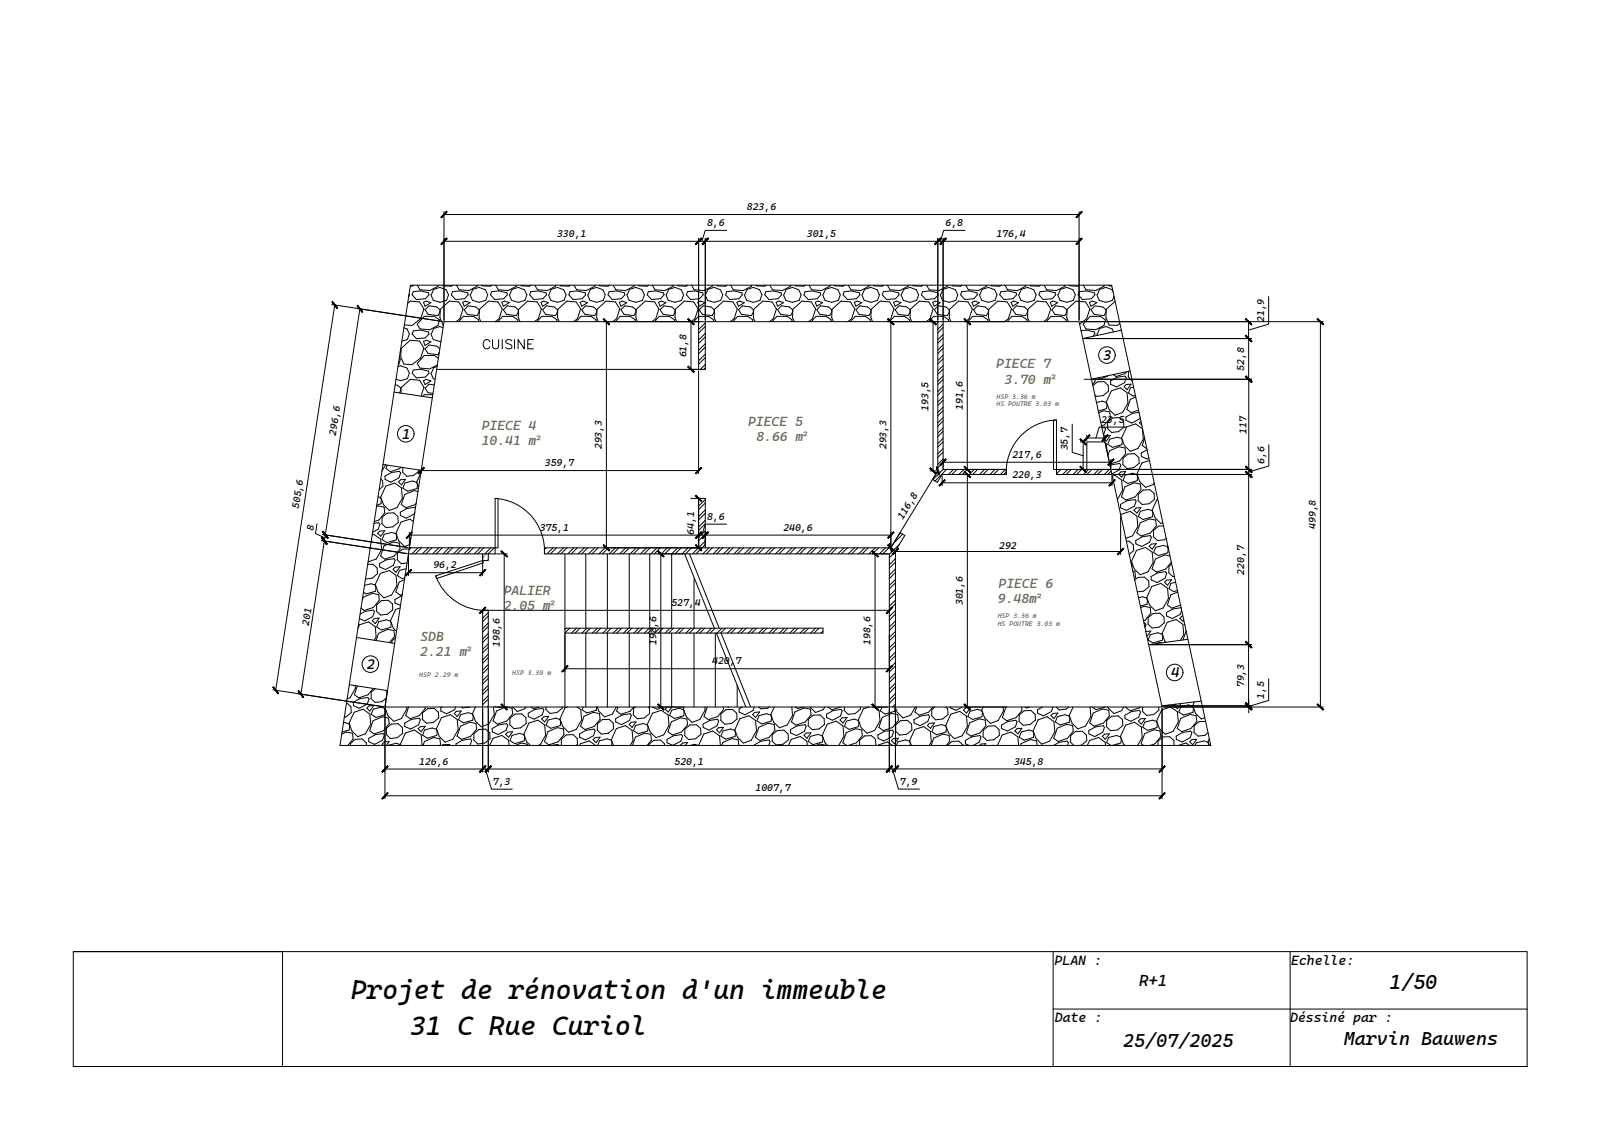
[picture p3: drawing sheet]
<svg xmlns="http://www.w3.org/2000/svg" width="420mm" height="297mm" viewBox="0 0 420 297" stroke-linecap="round" stroke-linejoin="round" font-family="sans-serif">
<defs><g id="words">
<g font-size="7">
<text x="91" y="259.2">Projet de rénovation d'un immeuble</text>
<text x="106.4" y="268.5">31 C Rue Curiol</text>
</g>
<text font-size="5.7" x="124.5" y="91.7">CUISINE</text>
<text font-size="5.3" x="360.3" y="256.6">1/50</text>
<g font-size="4.9">
<text x="291.3" y="271.6">25/07/2025</text>
<text x="348.5" y="271.2">Marvin Bauwens</text>
</g>
<text font-size="4.2" x="295.4" y="255.8">R+1</text>
<g font-size="3.7">
<text x="286.2" y="93.4">3</text>
<text x="104.3" y="113.8">1</text>
<text x="95.1" y="173.6">2</text>
<text x="303.7" y="175.7">4</text>
</g>
<g font-size="3.5" fill="#727430">
<text x="258.4" y="95.5">PIECE 7</text>
<text x="260.5" y="99.5">3.70 m²</text>
<text x="124.9" y="111.5">PIECE 4</text>
<text x="194" y="110.4">PIECE 5</text>
<text x="124.9" y="115.5">10.41 m²</text>
<text x="196.2" y="114.5">8.66 m²</text>
<text x="130.7" y="154.3">PALIER</text>
<text x="259" y="152.5">PIECE 6</text>
<text x="130.6" y="158.4">2.05 m²</text>
<text x="258.8" y="156.5">9.48m²</text>
<text x="109.1" y="166.2">SDB</text>
<text x="109" y="170.3">2.21 m²</text>
</g>
<g font-size="3.5">
<text x="273.5" y="250.4">PLAN :</text>
<text x="334.9" y="250.5">Echelle:</text>
<text x="273.6" y="265.2">Date :</text>
<text x="334.6" y="265.2">Déssiné par :</text>
</g>
<g font-size="2.6">
<text x="183.4" y="58.6">8,6</text>
<text x="193.7" y="54.5">823,6</text>
<text x="245.2" y="58.6">6,8</text>
<text x="144.5" y="61.5">330,1</text>
<text x="209.3" y="61.5">301,5</text>
<text x="258.4" y="61.5">176,4</text>
<text x="327.9" y="83.6" transform="rotate(-90 327.9 83.6)">21,9</text>
<text x="178.1" y="92.7" transform="rotate(-90 178.1 92.7)">61,8</text>
<text x="322.7" y="96.2" transform="rotate(-90 322.7 96.2)">52,8</text>
<text x="240.8" y="106.6" transform="rotate(-90 240.8 106.6)">193,5</text>
<text x="249.7" y="106.4" transform="rotate(-90 249.7 106.4)">191,6</text>
<text x="87.1" y="113" transform="rotate(-81 87.1 113)">296,6</text>
<text x="285.6" y="109.7">23,5</text>
<text x="323.3" y="112.5" transform="rotate(-90 323.3 112.5)">117</text>
<text x="156.1" y="116.6" transform="rotate(-90 156.1 116.6)">293,3</text>
<text x="229.9" y="116.6" transform="rotate(-90 229.9 116.6)">293,3</text>
<text x="262.6" y="118.8">217,6</text>
<text x="276.9" y="116.8" transform="rotate(-90 276.9 116.8)">35,7</text>
<text x="141.3" y="120.9">359,7</text>
<text x="262.6" y="124.1">220,3</text>
<text x="327.9" y="120.4" transform="rotate(-90 327.9 120.4)">6,6</text>
<text x="77.5" y="132" transform="rotate(-81 77.5 132)">505,6</text>
<text x="81.3" y="137.8" transform="rotate(-82 81.3 137.8)">8</text>
<text x="140" y="137.7">375,1</text>
<text x="183.4" y="134.8">8,6</text>
<text x="203.2" y="137.7">240,6</text>
<text x="234.1" y="134.8" transform="rotate(-59 234.1 134.8)">116,8</text>
<text x="341.3" y="137.2" transform="rotate(-90 341.3 137.2)">499,8</text>
<text x="180" y="138.7" transform="rotate(-90 180 138.7)">64,1</text>
<text x="259.2" y="142.5">292</text>
<text x="112.4" y="147.4">96,2</text>
<text x="322.7" y="149.1" transform="rotate(-90 322.7 149.1)">220,7</text>
<text x="174.1" y="157.2">527,4</text>
<text x="249.7" y="157" transform="rotate(-90 249.7 157)">301,6</text>
<text x="80.1" y="162.3" transform="rotate(-81 80.1 162.3)">201</text>
<text x="129.6" y="167.9" transform="rotate(-90 129.6 167.9)">198,6</text>
<text x="170.2" y="167.4" transform="rotate(-90 170.2 167.4)">198,6</text>
<text x="225.8" y="167.4" transform="rotate(-90 225.8 167.4)">198,6</text>
<text x="184.7" y="172.3">420,7</text>
<text x="322.7" y="178.3" transform="rotate(-90 322.7 178.3)">79,3</text>
<text x="327.9" y="181.2" transform="rotate(-90 327.9 181.2)">1,5</text>
<text x="108.7" y="198.4">126,6</text>
<text x="127.8" y="203.6">7,3</text>
<text x="174.9" y="198.4">520,1</text>
<text x="233.4" y="203.5">7,9</text>
<text x="263" y="198.3">345,8</text>
<text x="195.9" y="205.3">1007,7</text>
</g>
<g font-size="1.7" fill="#727430">
<text x="258.5" y="103.4">HSP 3.36 m</text>
<text x="258.5" y="105.4">HS POUTRE 3.03 m</text>
<text x="258.8" y="160.3">HSP 3.36 m</text>
<text x="258.8" y="162.3">HS POUTRE 3.03 m</text>
<text x="108.8" y="175.6">HSP 2.29 m</text>
<text x="132.8" y="175.2">HSP 3.30 m</text>
</g>
</g></defs>
<!-- layer: 0 -->
<g fill="none" stroke="#000" stroke-width=".26">
<path d="M115.1 54.9v28.2M115.1 55.7h164.8M188.4 59.8h-5.5l-.8 2.8M250.3 59.8h-5.5l-.9 2.8M279.9 54.9v28.2M86.1 79l28.7 4.4M86.8 79.1l-15.3 100M105.7 78.7l.7-.6 2.4 .2 1.1 1.8-.8 2.6-2.2 1.7-2-.1M106.1 76.3l-.1 .7M106.4 74h181.9l25.7 119.4h-225.8zM107.2 75.7l1.9-.2 2 .5 .2 .5-1 1-2.3 .2-1.1-1.2zM107.2 74l-.3 .3-.5-.1"/>
<path d="M108.2 74l.7 1.2 2.6 .2 2.1-1.1 .1-.3M109.8 78.4l.7-.3 1.3 .4-1.6 .9zM111.8 76.5l.6 1.4 1.7 .5 1.7-.5 .5-1.4-.6-1.3-1.6-.6-1.6 .5-.6 1.4M114.8 74l.1 .2 2.2 .1 .3-.3M115.2 62.6h164.7M117.3 75.7l2-.2 2 .5 .1 .5-.9 1-2.3 .2-1.1-1.2zM118.4 74l.7 1.2 2.5 .2 2.1-1.1 .1-.3M120 78.4l.7-.3 1.2 .4-1.5 .9zM121.9 76.5l.6 1.4 1.7 .5 1.8-.5 .5-1.4-.6-1.3-1.7-.6-1.6 .5-.6 1.4M125 74l.1 .2 2.1 .1 .4-.3M127.5 75.7l1.9-.2 2.1 .5 .1 .5-.9 1-2.4 .2-1.1-1.2zM128.5 74l.7 1.2 2.6 .2 2.1-1.1 .1-.3"/>
<path d="M130.2 78.4l.7-.3 1.2 .4-1.5 .9zM132.1 76.5l.6 1.4 1.7 .5 1.7-.5 .6-1.4-.7-1.3-1.6-.6-1.6 .5-.6 1.4M135.1 74l.1 .2 2.2 .1 .3-.3M137.7 75.7l1.9-.2 2 .5 .1 .5-.9 1-2.3 .2-1.1-1.2zM138.7 74l.7 1.2 2.5 .2 2.2-1.1v-.3M140.3 78.4l.7-.3 1.2 .4-1.5 .9zM142.2 76.5l.7 1.4 1.7 .5 1.7-.5 .5-1.4-.6-1.3-1.6-.6-1.6 .5-.7 1.4M145.3 74l.1 .2 2.1 .1 .4-.3M147.8 75.7l2-.2 2 .5 .1 .5-.9 1-2.4 .2-1.1-1.2zM148.9 74l.7 1.2 2.5 .2 2.1-1.1 .1-.3M150.5 78.4l.7-.3 1.2 .4-1.5 .9zM152.4 76.5l.6 1.4 1.7 .5 1.8-.5 .5-1.4-.6-1.3-1.7-.6-1.6 .5-.6 1.4"/>
<path d="M155.5 74l.1 .2 2.1 .1 .3-.3M158 75.7l1.9-.2 2 .5 .2 .5-1 1-2.3 .2-1.1-1.2zM159 74l.7 1.2 2.6 .2 2.1-1.1 .1-.3M160.6 78.4l.8-.3 1.2 .4-1.6 .9zM162.6 76.5l.6 1.4 1.7 .5 1.7-.5 .5-1.4-.6-1.3-1.6-.6-1.6 .5-.6 1.4M165.6 74l.1 .2 2.2 .1 .3-.3M168.1 75.7l2-.2 2 .5 .1 .5-.9 1-2.3 .2-1.1-1.2zM169.2 74l.7 1.2 2.5 .2 2.2-1.1v-.3M170.8 78.4l.7-.3 1.2 .4-1.5 .9zM172.7 76.5l.6 1.4 1.8 .5 1.7-.5 .5-1.4-.6-1.3-1.6-.6-1.7 .5-.6 1.4M175.8 74l.1 .2 2.1 .1 .4-.3M178.3 75.7l1.9-.2 2.1 .5 .1 .5-.9 1-2.4 .2-1.1-1.2z"/>
<path d="M179.3 74l.7 1.2 2.6 .2 2.1-1.1 .1-.3M181 78.4l.7-.3 1.2 .4-1.5 .9zM181.2 61.9v21.2M182.9 76.5l.6 1.4 1.7 .5 1.7-.5 .6-1.4-.7-1.3-1.6-.6-1.6 .5-.6 1.4M182.9 61.9v21.2M186 74v.2l2.2 .1 .3-.3M188.5 75.7l1.9-.2 2 .5 .1 .5-.9 1-2.3 .2-1.1-1.2zM189.5 74l.7 1.2 2.5 .2 2.2-1.1v-.3M191.1 78.4l.7-.3 1.2 .4-1.5 .9zM193 76.5l.7 1.4 1.7 .5 1.7-.5 .5-1.4-.6-1.3-1.6-.6-1.6 .5-.7 1.4M196.1 74l.1 .2 2.1 .1 .4-.3M198.6 75.7l2-.2 2 .5 .1 .5-.9 1-2.3 .2-1.2-1.2z"/>
<path d="M199.7 74l.7 1.2 2.5 .2 2.1-1.1 .1-.3M201.3 78.4l.7-.3 1.2 .4-1.5 .9zM203.2 76.5l.6 1.4 1.7 .5 1.8-.5 .5-1.4-.6-1.3-1.7-.6-1.6 .5-.6 1.4M206.3 74l.1 .2 2.1 .1 .3-.3M208.8 75.7l1.9-.2 2 .5 .2 .5-1 1-2.3 .2-1.1-1.2zM209.8 74l.7 1.2 2.6 .2 2.1-1.1 .1-.3M211.4 78.4l.8-.3 1.2 .4-1.6 .9zM213.4 76.5l.6 1.4 1.7 .5 1.7-.5 .5-1.4-.6-1.3-1.6-.6-1.6 .5-.6 1.4M216.5 74v.2l2.2 .1 .3-.3M218.9 75.7l2-.2 2 .5 .1 .5-.9 1-2.3 .2-1.1-1.2zM220 74l.7 1.2 2.5 .2 2.2-1.1v-.3M221.6 78.4l.7-.3 1.2 .4-1.5 .9z"/>
<path d="M223.5 76.5l.6 1.4 1.8 .5 1.7-.5 .5-1.4-.6-1.3-1.6-.6-1.7 .5-.6 1.4M226.6 74l.1 .2 2.1 .1 .4-.3M229.1 75.7l1.9-.2 2.1 .5 .1 .5-.9 1-2.4 .2-1.1-1.2zM230.1 74l.7 1.2 2.6 .2 2.1-1.1 .1-.3M231.8 78.4l.7-.3 1.2 .4-1.5 .9zM233.7 76.5l.6 1.4 1.7 .5 1.7-.5 .6-1.4-.7-1.3-1.6-.6-1.6 .5-.6 1.4M236.8 74v.2l2.2 .1 .3-.3M239.3 75.7l1.9-.2 2 .5 .1 .5-.9 1-2.3 .2-1.1-1.2zM240.3 74l.7 1.2 2.5 .2 2.2-1.1v-.3M241.9 78.4l.7-.3 1.2 .4-1.5 .9zM243.2 61.9v21.2M243.8 76.5l.7 1.4 1.7 .5 1.7-.5 .5-1.4-.6-1.3-1.6-.6-1.6 .5-.7 1.4"/>
<path d="M244.6 61.9v21.2M246.9 74l.1 .2 2.1 .1 .4-.3M249.4 75.7l2-.2 2 .5 .1 .5-.9 1-2.3 .2-1.2-1.2zM250.5 74l.7 1.2 2.5 .2 2.1-1.1 .1-.3M252.1 78.4l.7-.3 1.2 .4-1.5 .9zM254 76.5l.6 1.4 1.7 .5 1.8-.5 .5-1.4-.6-1.3-1.7-.6-1.6 .5-.6 1.4M257.1 74l.1 .2 2.1 .1 .3-.3M259.6 75.7l1.9-.2 2 .5 .2 .5-1 1-2.3 .2-1.1-1.2zM260.6 74l.7 1.2 2.6 .2 2.1-1.1 .1-.3M262.2 78.4l.8-.3 1.2 .4-1.6 .9zM264.2 76.5l.6 1.4 1.7 .5 1.7-.5 .5-1.4-.6-1.3-1.6-.6-1.6 .5-.6 1.4M267.3 74v.2l2.2 .1 .3-.3"/>
<path d="M269.7 75.7l2-.2 2 .5 .1 .5-.9 1-2.3 .2-1.1-1.2zM270.8 74l.7 1.2 2.5 .2 2.2-1.1v-.3M272.4 78.4l.7-.3 1.2 .4-1.5 .9zM274.3 76.5l.6 1.4 1.8 .5 1.7-.5 .5-1.4-.6-1.3-1.6-.6-1.7 .5-.6 1.4M277.4 74l.1 .2 2.1 .1 .4-.3M279.9 75.7l1.9-.2 2.1 .5 .1 .5-.9 1-2.4 .2-1.1-1.2zM280.9 74l.7 1.2 2.6 .2 2.1-1.1 .1-.3M282.6 78.4l.7-.3 1.2 .4-1.5 .9zM284.5 76.5l.6 1.4 1.7 .5 1.7-.5 .4-1.1M287.6 74v.2h.8M288.7 75.7l-.3-.5-1.6-.6-1.6 .5-.6 1.4M289.2 78.2l-2.3 2-.1 2.2 .8 1.9 2.2 .1 .6-.5"/>
<path d="M329 76.9v7.2l-5.2 1.5M92.6 80l22.2 3.4M93.3 80.1l-9.2 60.2M102.5 99.9l.6 .1 .8 .7v.6l-.3 .6M103.2 95.1l.7-.2 1.7 .6 .6 1.3-.5 1.4-1.8 .5-1.2-.3M103.5 92.9l.3 .3-.5 1.4M103.9 90.5l-.1 .9M104 90.4l2.4-2.1 2.4 .2 1.1 1.8-.8 2.5-2.2 1.8-2.1-.1-.9-2zM104.8 85l.8 .3 .6 1.3-.5 1.5-1.5 .4M107.2 96l1.9-.2 2 .5 .2 .5-1 1-2.3 .2-1.1-1.2zM107.2 85.8l1.9-.2 2 .5 .2 .5-1 1.1-2.3 .2-1.1-1.3zM109.8 98.7l.7-.3 1.3 .4-1.6 1z"/>
<path d="M109.8 88.6l.7-.3 1.3 .4-1.6 .9zM110 82.1h2.7l1.3 .9-.4 1.4-2.1 1.1-2.6-.2-.7-1.2zM110.2 80.4l1.1-1.1 2 .3 .8 .8v.6l-.5 .9-2.6-.3zM111.8 86.6l.6 1.5 1.7 .5 .3-.1M111.8 96.8l.6 1.4 .5 .2M112.6 99.9l-1.3-.2-1.1 1 .8 1.2 1.3 .2M113.4 95.1l-.9 .3-.6 1.4M113.7 92.9l-1-.7h-2.7l-1.8 2.1 .7 1.2 2.6 .2 1.9-1M114.1 90.5l-.8-.7-2-.3-1.1 1 .8 1.2 2.6 .3 .3-.6M114.9 85l-.8-.3-1.6 .5-.6 1.4M115.2 83.4h164.7l21.5 100h-201.6zM118.3 83.4l1-.7 .8-2.6-1.1-1.8-2.5-.2-2.3 2.1-.1 2.2 .9 1.9"/>
<path d="M119 83.4l1.2-1.3h2.6l1.4 .9-.2 .4M120.4 80.4l1-1.1 2 .3 .8 .8v.6l-.5 .9-2.5-.3zM124.7 83.4l-.5-1 .2-2.2 2.3-2.1 2.4 .2 1.2 1.8-.9 2.6-1 .7M129.1 83.4l1.2-1.3h2.7l1.3 .9-.1 .4M130.6 80.4l1-1.1 2 .3 .8 .8v.6l-.5 .9-2.5-.3zM134.9 83.4l-.5-1 .1-2.2 2.4-2.1 2.4 .2 1.1 1.8-.8 2.6-1 .7M139.3 83.4l1.2-1.3h2.7l1.3 .9-.2 .4M140.7 80.4l1-1.1 2.1 .3 .8 .8v.6l-.5 .9-2.6-.3zM145 83.4l-.4-1 .1-2.2 2.3-2.1 2.5 .2 1.1 1.8-.8 2.6-1 .7M149.4 83.4l1.3-1.3h2.6l1.3 .9-.1 .4M150.9 80.4l1-1.1 2 .3 .8 .8v.6l-.5 .9-2.5-.3zM155.2 83.4l-.5-1 .1-2.2 2.4-2.1 2.4 .2 1.1 1.8-.8 2.6-1 .7"/>
<path d="M156.5 83.4h24.3M157.3 83.4v58.7M159.6 83.4l1.2-1.3h2.7l1.3 .9-.1 .4M161 80.4l1.1-1.1 2 .3 .8 .8v.6l-.5 .9-2.5-.3zM165.4 83.4l-.5-1 .1-2.2 2.3-2.1 2.5 .2 1.1 1.8-.8 2.6-1 .7M169.8 83.4l1.2-1.3h2.6l1.4 .9-.2 .4M171.2 80.4l1-1.1 2 .3 .9 .8v.6l-.5 .9-2.6-.3zM175.5 83.4l-.4-1 .1-2.2 2.3-2.1 2.4 .2 1.2 1.8-.9 2.6-1 .7v12.4M179.9 83.4l1.3-1.3h2.6l1.3 .9-.1 .4M181.2 83.4v12.4M181.2 96.2v26.6M181.4 80.4l1-1.1 2 .3 .8 .8v.6l-.5 .9-2.5-.3z"/>
<path d="M181.4 83.4l-.2 .3M182.9 83.8l-1.7 1.7M182.9 86.5l-1.7 1.7M182.9 89.2l-1.7 1.7M182.9 91.9l-1.7 1.7M182.9 94.6l-1.2 1.2M182.9 84.7l-1.7 1.7M182.9 87.4l-1.7 1.7M182.9 90.1l-1.7 1.7M182.9 92.8l-1.7 1.7M182.9 95.4l-.3 .4M182.9 83.4v12.4h-69.6"/>
<path d="M185.7 83.4l-.5-1 .1-2.2 2.4-2.1 2.4 .2 1.1 1.8-.8 2.6-1 .7M190.1 83.4l1.2-1.3h2.7l1.3 .9-.2 .4M191.5 80.4l1-1.1 2.1 .3 .8 .8v.6l-.5 .9-2.6-.3zM195.8 83.4l-.4-1 .1-2.2 2.3-2.1 2.5 .2 1.1 1.8-.8 2.6-1 .7M200.2 83.4l1.3-1.3h2.6l1.3 .9-.1 .4M201.7 80.4l1-1.1 2 .3 .8 .8v.6l-.5 .9-2.5-.3zM206 83.4l-.5-1 .1-2.2 2.4-2.1 2.4 .2 1.1 1.8-.8 2.6-1 .7M210.4 83.4l1.2-1.3h2.7l1.3 .9-.1 .4M211.8 80.4l1.1-1.1 2 .3 .8 .8v.6l-.5 .9-2.5-.3zM216.2 83.4l-.5-1 .1-2.2 2.3-2.1 2.5 .2 1.1 1.8-.8 2.6-1 .7M220.6 83.4l1.2-1.3h2.6l1.4 .9-.2 .4M222 80.4l1-1.1 2 .3 .9 .8v.6l-.5 .9-2.6-.3z"/>
<path d="M226.3 83.4l-.4-1 .1-2.2 2.3-2.1 2.4 .2 1.2 1.8-.9 2.6-1 .7M230.3 83.4h12.5M230.7 83.4l1.3-1.3h2.6l1.3 .9-.1 .4M231.1 83.4v58.7M232.2 80.4l1-1.1 2 .3 .8 .8v.6l-.5 .9-2.5-.3zM236.5 83.4l-.5-1 .1-2.2 2.4-2.1 2.4 .2 1.1 1.8-.8 2.6-1 .7M240.9 83.4l1.2-1.3h2.7l1.3 .9-.1 .4M242 83.4v38.8M242.3 80.4l1-1.1 2.1 .3 .8 .8v.6l-.5 .9-2.6-.3zM243.2 83.4v38.8M243.4 83.4l-.2 .2M244.6 83.4v38.4h16.4v1.3"/>
<path d="M244.6 84.1l-1.4 1.3M244.6 86.8l-1.4 1.3M244.6 89.5l-1.4 1.3M244.6 92.1l-1.4 1.4M244.6 94.9l-1.4 1.3M244.6 97.5l-1.4 1.4M244.6 85l-1.4 1.3M244.6 87.7l-1.4 1.3M244.6 90.3l-1.4 1.4M244.6 93.1l-1.4 1.3M244.6 95.7l-1.4 1.4M244.6 98.4l-1.4 1.4"/>
<path d="M246.6 83.4l-.4-1 .1-2.2 2.3-2.1 2.5 .2 1.1 1.8-.8 2.6-1 .7M250.1 83.4h10.5M250.9 83.4v38.4l-1.3 1.3M251 83.4l1.3-1.3h2.6l1.3 .9-.1 .4M252.5 80.4l1-1.1 2 .3 .8 .8v.6l-.5 .9-2.5-.3zM256.8 83.4l-.5-1 .1-2.2 2.4-2.1 2.4 .2 1.1 1.8-.8 2.6-1 .7M261.2 83.4l1.2-1.3h2.7l1.3 .9-.1 .4M262.6 80.4l1.1-1.1 2 .3 .8 .8v.6l-.5 .9-2.5-.3zM267 83.4l-.5-1 .1-2.2 2.3-2.1 2.5 .2 1.1 1.8-.8 2.6-1 .7M271.4 83.4l1.2-1.3h2.6l1.4 .9-.2 .4M272.8 80.4l1-1.1 2 .3 .9 .8v.6l-.5 .9-2.6-.3zM277.1 83.4l-.4-1 .1-2.2 2.3-2.1 2.4 .2 1.2 1.8-.9 2.6-1.8 1.4"/>
<path d="M280.2 83.4h63M280.4 85.8l1.4-.2 2.1 .5 .1 .5-.6 .7M281.2 87.8h43.4M281.2 98.4h43.4M282.8 82.1h2.6l1.3 .9-.4 1.4-2.1 1.1-2.6-.2-.7-1.2zM283 80.4l1-1.1 2 .3 .8 .8v.6l-.5 .9-2.5-.3zM283.9 98.2l.1 .8-.6 .8M284.5 86.6l.1 .4M287.3 97.5l-2.1 .9-.4-.4M288 98.8l1.7-.9 2.1-.3 .3 .4-.4 1.3-2.1 1.1-1.5-.7zM288.8 86.1l-.4-.8-1.6-.6-1.6 .5-.6 1.4M290.8 85.7l-10 2.1"/>
<path d="M292.1 99.8l1.2-.1-1 1.4-.8-.8zM292.2 96.4l-.4 .5-2.4 .8-.7-.5M292.6 97.8l1.1 1.1M292.7 96.3v1.5M293.1 96.2l-10 2.2M323.8 83.4v4.4M323.9 87.8v79.4M342.5 83.4v100M102.2 101.7l9.9 1.5M104 102v-1.4l2.4-2.2 2.4 .2 1.1 1.9-.7 2.3M112.2 102.4h-2.2l-.4 .4M244.6 100.2l-1.4 1.4"/>
<path d="M244.6 102.9l-1.4 1.4M244.6 105.6l-1.4 1.4M244.6 108.3l-1.4 1.4M244.6 111l-1.4 1.4M244.6 113.7l-1.4 1.4M244.6 116.4l-1.4 1.4M244.6 119.1l-1.4 1.4M244.6 101.1l-1.4 1.4M244.6 103.8l-1.4 1.4M244.6 106.5l-1.4 1.4M244.6 109.2l-1.4 1.4M244.6 111.9l-1.4 1.4"/>
<path d="M244.6 114.6l-1.4 1.4M244.6 117.3l-1.4 1.4M244.6 119.2v2.2M244.6 119.9h43.5M273.2 109h.8v12.8h-.8zM274 109a13.5 13.5 0 0 0-13 14.1M278.1 110v7.4l2.8 .8M280.2 114.6h1.3M280.9 114.6v7.2M281.9 112.9v1.4M281.9 113.6h4.7M283.4 100.1l1.2-1 1.7-.1 1.1 1 .1 1.5-1.4 1.1-1.8 .2-.3-.3"/>
<path d="M284.4 104.4l1.5-.3 1 .3 .2 .6-.1 1-2.1 .6M285 107.1l1.2-.6 1.6 .4 .2 1.4-1.5 1.9-.8 .3M285.8 111l.6-.1 .3 .4-.5 1.4M286.3 113.5l.4-.4 1.3-.1-1.1 1.4-.5-.5M286.6 112.9v1.4M286.7 115l.2 .2 .2 1.8M287.3 111.1v-1.6l1.3-1.1 1.7-.1 1.1 1 .1 1.5-1.4 1.2-1.8 .2-1.1-1.1M287.3 118.2l.5-1.3 2.4-1 1.6 .3 .2 1.5-1.6 1.9-2.4 .8-.2-.2M287.8 113.9l2-.5 1.1 .4 .2 .5-.1 1-2.5 .8-1.2-.8zM288.1 119.2v2.2M288.2 101.4l2.4-.8 1.7 1.3 .2 2.6-1.3 2.5-2 .7-1.5-1.4-.8-2zM292.2 110.8h-7.1l-.9 2.8"/>
<path d="M292.2 110.8l2.3-.8 1.8 1.2 .2 2.7-1.4 2.4-2 .8-1.5-1.5-.7-2zM294 100.4l-.8 .2-.5 1.3 1.2 .9 .6-.2M294.6 103l-1.4 .6-.9 2.6 1.1 .8 1.9-.6M295.4 107l-1.7 .2-1.7 1v.9l1.6 .6 2-1.1 .1-.2M295.9 109.2l-.4 .5 .6 .6M296.9 113.7l-.7 1.9 1.2 .8M297.5 116.7l-1.5 .8v.9l1.5 .7 .5-.3M298.1 119.5l-1.9 .6-1.3 2.9 .7 2 1.5 1.4 2-.7 .3-.4M329.1 115.4v5.5l-5.2 1.5M82.2 135.9l-.4 2.5 2.5 1.2M83.6 138.6l22.2 3.5M96.5 138.8l.5-.2 1.7 1.3 .3 2.6-1.4 2.5-2.1 .7"/>
<path d="M97 135.8l1.2-.2 .3 .4-.4 1.3-1.5 .8M97.7 131.4l.3-.2 1.6 .4 .2 1.4-1.5 1.9-1.2 .4M98 138.3l.5-.5 1.3-.1-1.1 1.4zM98 128.9l.7 .2 .2 .6-.1 1-1.1 .3M98.8 124.3l.4 .4 .1 1.5-1 .8M99.1 135.8v-1.6l1.3-1.1 1.7-.1 1.1 1 .1 1.5-1.4 1.2-1.8 .2-1.1-1.1M99.3 120.5l10 1.5M99.6 138.6l2-.5 1.1 .4 .2 .5-.1 1-2.5 .8-1.2-.8zM99.8 123.5l1.7-.9 2.1-.3 .3 .4-.4 1.3-2.1 1.1-1.5-.7zM100 120.6l-.9 1.6M100.1 126.1l2.3-.8 1.7 1.3 .3 2.6-1.4 2.5-2 .7-1.5-1.4-.8-2zM100.4 120.7l-.3 .8 1.1 .9 2.5-.8 .3-.4"/>
<path d="M103.9 124.5l1.3-.1-1.1 1.4-.7-.8zM104.5 121.3v1.2M105 125.3l2-.5 1 .3 .3 .6-.1 1-2.5 .7-1.2-.8zM106.2 138.8h124.9M106.2 138.1v3.6M106.6 139.3l-.4 2.8h22.2M107.2 135.3l-.9-.6-2.3 .7-1.3 2.9 .7 2 1.5 1.5 1.4-.5M107.4 134.3v.1M107.7 131.9l-.1-.3-2.1 .3-1.7 1v.8l1.6 .7 2-1.1 .2-.4M108.4 127.5l-1-.2-2.4 1-.9 2.6 1.1 .8 2.4-.8 .4-.4M108.6 121.9l.1 .3-1.4 1.1-1.8 .3-1.1-1.1M109.2 122.7l-1.1 2.3 .5 1.4"/>
<path d="M109.3 122.4v.4M109.3 122.1h71.9M128.4 129.3a13.6 13.6 0 0 1 12.8 14.4M128.4 129.3h.8v12.8h-.8zM179.2 129.3h3.7v12.8M181.2 129.3v12.8l-1.6 1.6M181.4 129.3l-.2 .2M182.9 135l-1.7 1.7M182.9 130.5l-1.7 1.7M182.9 133.2l-1.7 1.7M182.9 138.6l-1.7 1.7M182.9 129.6l-1.7 1.7"/>
<path d="M182.9 132.3l-1.7 1.7M182.9 137.7l-1.7 1.7M182.9 135.9l-1.7 1.7M188.4 136h-5.5l-.8 2.8M233.5 138.2l-.3 .4M234.1 138.6l-2.3 2.3M241.2 122.2h1.6M243.2 122.2l-1.3 2.2 1.2 .7 1.2-2h16.7M243.2 122.2l-12.2 19.9M243.5 122.4l.4 .1M244.3 123.5v2.5M244.3 125.3h44.1"/>
<path d="M244.6 121.8l-2.7 2.6M244.6 120l-1.4 1.4M245.5 121.8l-3 3M247.3 121.8l-1.3 1.3M248.2 121.8l-1.3 1.3M250 121.8l-1.3 1.3M250.1 121.8h10.5M250.9 123.1v60.3M252.7 121.8l-1.3 1.3M253.6 121.8l-1.3 1.3M255.4 121.8l-1.3 1.3M256.3 121.8l-1.3 1.3"/>
<path d="M258.1 121.8l-1.3 1.3M259 121.8l-1.3 1.3M260.8 121.8l-1.3 1.3M261 122.5l-.6 .6M274.2 121.8l-.2 .2M275.1 121.8l-1.1 1.1M276.9 121.8l-1.3 1.3M277.8 121.8l-1.3 1.3M279.6 121.8l-1.3 1.3M280.2 121.8h1.3M280.5 121.8l-1.3 1.3M281.9 121.8v-7.2h4.7l1.5 7.2h-4.7"/>
<path d="M282.3 121.8l-1.3 1.3M283.2 121.8l-1.3 1.3M285 121.8l-1.3 1.3M285.9 121.8l-1.3 1.3M287.7 121.8l-1.3 1.3M287.9 120.8l2.5-.6 .3 .5-.5 1.2-1.8 1M288.1 121.8h-14.1v1.3h14.4M288.2 122.2l-.9 .9M288.4 123.5v2.5M288.5 123.5l.7-.2 1.7 1.3 .2 2.6-1.3 2.4M288.5 121.8h36.2M288.8 123.1h35.9"/>
<path d="M290.6 130.9l1.7-1 2.1-.3 .3 .4-.5 1.3-2.1 1.1-1.5-.7zM290.6 133.8v10M290.7 122.4l1.3-.1-1.1 1.5-.8-.8zM290.7 133.7l.1-.3 2.3-.7 1.8 1.2 .2 2.7-1.4 2.4-1.7 .7M291.3 120.4v-1.5l1.2-1.1 1.8-.1 1.1 1v1.5l-1.4 1.1-1.7 .2-1.2-1M291.7 126.3l2.5-1 1.5 .3 .2 1.4-1.5 1.9-2.4 .8-1.1-.8zM291.8 123.3l2-.5 1 .3 .2 .6-.1 1-2.4 .7-1.2-.8zM294.1 132.3l.5-.5 1.3-.1-1 1.4zM295.2 129.8v-1.6l1.3-1.1 1.8-.1 1 1 .1 1.5-1.4 1.2-1.8 .2-1.1-1.1M295.7 135.6l2.5-1 1.5 .3 .2 1.5-1.5 1.9-2.4 .8-1.2-.9zM295.8 132.6l2-.5 1 .4 .2 .5-.1 1.1-2.4 .7-1.3-.8zM299.1 139.2l1.1 1 1.8-.2 .5-.3"/>
<path d="M300.2 129.4l-1.4 2.9 .8 2 1.5 1.5 .5-.2M301.8 136.4l-1.3 .1-1.3 1.1v1.5M83.4 140.2l22.2 3.4M84.1 140.3l-6.1 39.8M93.4 159.3l1.3-.7 2.1-.4 .3 .5-.4 1.3-2.1 1.1-1.4-.6M94 155.7l.2-.8 2.4-1 1.6 .3 .2 1.5-1.5 1.9-2.5 .8-.8-.6M94.5 151.9l1.7-.5 1.1 .4 .2 .5-.1 1.1-2.5 .7-.6-.5M95.4 146.4h1.3l1.1 .9 .1 1.6-1.4 1.1-1.7 .2M97.7 158.4v-1.5l1.3-1.1 1.7-.1 1.1 1 .1 1.5-1.4 1.1-1.8 .3-1.1-1.1M98.4 146.2l1.7-.9 2.1-.4 .3 .5-.5 1.2-2 1.2-1.5-.7zM98.6 148.8l2.4-.8 1.7 1.3 .3 2.6-1.4 2.5-2 .7-1.5-1.5-.8-2zM99.6 141.6l2.4-1 1.6 .3 .2 1.5-1.6 1.9-2.4 .8-1.1-.9z"/>
<path d="M102.5 147.1l1.3-.1-1.1 1.5-.8-.8zM103 145.2l1.1 1 1.5-.1M103.8 157.7l-1.2 .4-1.3 2.9 .7 2 .8 .8M104.3 154.6l-1.9 1v.8l1.5 .7M104.9 150.4l-1.4 .6-.8 2.6 1.1 .8 .5-.2M105.3 147.5l-1.7 .5-.5 1.3 1.2 .8 .7-.2M105.9 144.1v5.2M105.9 148.6h19.3M106.1 142.4l-1.7 .1-1.3 1.1v1.5M106.6 142.1l-.5 .5M108.4 142.1l-1.6 1.6M109.3 142.1l-1.5 1.6"/>
<path d="M111.1 142.1l-1.5 1.6M112 142.1l-1.6 1.6M113 149.4a13.7 13.7 0 0 0 13.6 9v25M113 149.4l12.2-4 .2 .6-12.1 4.1zM113.8 142.1l-1.6 1.6M114.7 142.1l-1.6 1.6M116.5 142.1l-1.6 1.6M117.4 142.1l-1.6 1.6M119.2 142.1l-1.6 1.6M120.1 142.1l-1.6 1.6M121.9 142.1l-1.6 1.6M122.8 142.1l-1.6 1.6"/>
<path d="M124.6 142.1l-1.6 1.6M125.2 143.7v1.7h1.4v-1.7M125.2 144.1v5.2M125.5 158.3l-.3 .3M125.5 142.1l-1.6 1.6M126.6 158.9l-1.4 1.5M126.6 159.8l-1.4 1.5M127.3 142.1l-1.6 1.6M128.2 142.1l-1.6 1.6M128.4 142.1v1.6h-22.5M128.8 143.7h2.7M130.8 143.7v39.7"/>
<path d="M141.6 142.1l-.4 .4M143.4 142.1l-1.5 1.6M144.4 142.1l-1.6 1.6M146.2 142.1l-1.6 1.6M146.5 143.7v39.7M147 142.1l-1.5 1.6M148.8 142.1l-1.5 1.6M149.7 142.1l-1.5 1.6M151.5 142.1l-1.6 1.6M151.9 143.7v19.3M152.4 142.1l-1.5 1.6M154.2 142.1l-1.5 1.6"/>
<path d="M155.1 142.1l-1.6 1.6M156.5 142.1h25.4M156.9 142.1l-1.6 1.6M157.5 143.7v19.3M157.8 142.1l-1.6 1.6M159.6 142.1l-1.6 1.6M160.5 142.1l-1.6 1.6M162.3 142.1l-1.6 1.6M163.2 143.7v19.3M163.2 142.1l-1.6 1.6M165 142.1l-1.6 1.6M165.9 142.1l-1.6 1.6"/>
<path d="M167.7 142.1l-1.6 1.6M168.5 143.7v19.3M168.6 142.1l-1.6 1.6M170.4 142.1l-1.6 1.6M170.6 143.7h6.6M171.3 142.1l-1.6 1.6M171.4 143.7v39.7M173.1 142.1l-1.6 1.6M174 142.1l-1.6 1.6M175.8 142.1l-1.6 1.6v19.3M176.7 142.1l-1.6 1.6M177.6 143.7l7.7 19.3"/>
<path d="M178.5 142.1l-1.6 1.6M178.8 143.7l7.7 19.3M179.4 142.1l-1.6 1.6M180 150.2v12.8M182.9 141.3l-2.4 2.4M182.9 140.4l-1.7 1.7M183.9 142.1l-1.6 1.6M184.8 142.1l-1.6 1.6M186.6 142.1l-1.6 1.6M187.5 142.1l-1.6 1.6M189.3 142.1l-1.6 1.6M190.1 142.1l-1.5 1.6"/>
<path d="M191.9 142.1l-1.5 1.6M192.8 142.1l-1.5 1.6M194.6 142.1l-1.5 1.6M195.5 142.1l-1.5 1.6M197.3 142.1l-1.6 1.6M198.2 142.1l-1.5 1.6M200 142.1l-1.5 1.6M200.9 142.1l-1.6 1.6M202.7 142.1l-1.6 1.6M203.6 142.1l-1.6 1.6M205.4 142.1l-1.6 1.6M206.3 142.1l-1.6 1.6"/>
<path d="M208.1 142.1l-1.6 1.6M209 142.1l-1.6 1.6M210.8 142.1l-1.6 1.6M211.7 142.1l-1.6 1.6M213.5 142.1l-1.6 1.6M214.4 142.1l-1.6 1.6M216.2 142.1l-1.6 1.6M217.1 142.1l-1.6 1.6M218.9 142.1l-1.6 1.6M219.8 142.1l-1.6 1.6M221.6 142.1l-1.6 1.6M222.5 142.1l-1.6 1.6"/>
<path d="M224.3 142.1l-1.6 1.6M225.2 142.1l-1.6 1.6M226.2 143.7h4.1M226.9 143.7v39.7M227 142.1l-1.6 1.6M227.9 142.1l-1.6 1.6M229.7 142.1l-1.6 1.6M230.3 142.1h.4M230.6 142.1l-1.6 1.6M230.7 158.3h-105.5v25.1M231.4 142.3l.3 .2M232.2 144.9l-1.5 1.6"/>
<path d="M232.2 147.6l-1.5 1.6M232.2 150.3l-1.5 1.6M232.2 153l-1.5 1.6M232.2 155.7l-1.5 1.6M232.2 158.4l-1.5 1.6M232.2 145.8l-1.5 1.6M232.2 148.5l-1.5 1.6M232.2 151.2l-1.5 1.6M232.2 153.9l-1.5 1.6M232.2 156.6l-1.5 1.6M232.2 159.3l-1.5 1.6M232.2 143.3v.5"/>
<path d="M233.3 141.1l-2.6 2.7M290.6 143.1h-58.4l-1.5 1.6M292.1 140.4h.8l1 1 .1 1.5-1.1 .9M293.3 145.7l.3 .7v.7M293.8 148.1l.5 .2 .2 1.4-.3 .4M294.3 150.5l.8-.7 1.7-.1 1.1 1 .1 1.5-1.4 1.2-1.6 .2M294.6 140.2l1.7-.9 2-.4 .3 .5-.4 1.3-2.1 1.1-1.5-.7zM294.8 142.8l2.3-.8 1.7 1.2 .3 2.7-1.4 2.5-2 .7-1.5-1.5-.7-1.9zM295.3 155.1l1-.3 1.1 .3 .2 .6-.1 1-1.7 .5M295.8 157.7l.9-.4 1.6 .3 .2 1.5-1.5 1.8-.4 .2M298.5 149.6l1.7-1 2.1-.3 .3 .4-.4 1.3-2.1 1.1-1.5-.7zM298.6 141.1l1.3-.1-1.1 1.5-.7-.8z"/>
<path d="M298.7 152.1l2.4-.8 1.7 1.3 .2 2.7-1.3 2.4-2 .8-1.5-1.5-.8-2zM299.7 142l2-.5 1 .3 .3 .6-.1 1-2.5 .7-1.2-.8zM302.6 150.5l1.2-.1-1 1.4-.8-.7zM302.9 141.5l.1 .7M303.1 148.5l1.1 1.1 .4-.1M303.4 144.2l-1.3-.2-2.4 1-.9 2.6 1.1 .8 2.4-.8 1.5-1.8M303.9 146.3l-.7 .6-.1 1.6M304.9 151l-1.2 .3-.5 1.4 1.2 .8 1-.3M305.5 153.6l-1.8 .7-.9 2.6 1.1 .9 2.3-.8M306.4 157.8l-2.2 .2-1.7 .9v.9l1.5 .7 2.1-1.1 .4-1.1M306.8 159.8l-.3 .1-.5 .5 .8 .8 .2-.3M70.8 179l28.7 4.4"/>
<path d="M90.6 177.6l9.9 1.6-.7 4.2M92.1 177.9l.1 .6-1.4 2.5-.8 .3M92.5 165.4l9.9 1.5M92.7 178l-.8 2.2 1.1 .8 2.4-.8 1.4-1.6M92.8 163l.5-.9 2.3-.8 1.7 1.3 .3 2.6-.5 .9M97.1 160.5l1.3-.2-1.1 1.5-.7-.8zM97.3 178.7l-1 .9v1.5M97.5 166.2l.7-1.9 2.4-1 1.6 .3 .2 1.5-1.4 1.6M98.2 161.3l2-.5 1 .3 .3 .6-.1 1-2.5 .7-1.2-.8zM100.1 179.1l.3 .3v.4M102.6 165.4l-1 .9v.5M126.6 161.6l-1.4 1.5"/>
<path d="M126.6 164.3l-1.4 1.5M126.6 167l-1.4 1.5M126.6 169.7l-1.4 1.5M126.6 172.4l-1.4 1.4M126.6 175.1l-1.4 1.4M126.6 177.8l-1.4 1.4M126.6 162.5l-1.4 1.5M126.6 165.2l-1.4 1.5M126.6 167.9l-1.4 1.5M126.6 170.6l-1.4 1.4M126.6 173.3l-1.4 1.5M126.6 176l-1.4 1.4"/>
<path d="M126.6 178.7l-1.4 1.4M146.5 163h66.9v1.2h-66.9M146.5 173.5h84.2M146.8 163l-.3 .3M147.7 163l-1.2 1.2M149.5 163l-1.2 1.2M150.4 163l-1.2 1.2M151.9 164.2v19.2M152.2 163l-1.3 1.2M153.1 163l-1.3 1.2M154.9 163l-1.3 1.2M155.8 163l-1.3 1.2"/>
<path d="M157.5 164.2v19.2M157.6 163l-1.3 1.2M158.5 163l-1.3 1.2M160.3 163l-1.3 1.2M161.2 163l-1.3 1.2M163 163l-1.3 1.2M163.2 164.2v19.2M163.9 163l-1.3 1.2M165.7 163l-1.3 1.2M166.6 163l-1.3 1.2M168.4 163l-1.3 1.2M168.5 164.2v19.2"/>
<path d="M169.3 163l-1.3 1.2M171.1 163l-1.3 1.2M172 163l-1.3 1.2M173.8 163l-1.3 1.2M174.2 164.2v19.2l-.9 1.3-.8-.7 .5-.6M174.7 163l-1.3 1.2M176.5 163l-1.3 1.2M177.4 163l-1.3 1.2M179.2 163l-1.3 1.2M180 164.2v19.2M180.1 163l-1.3 1.2M181.9 163l-1.3 1.2"/>
<path d="M182.8 163l-1.3 1.2M184.6 163l-1.3 1.2M185.5 163l-1.3 1.2M185.5 164.2v19.2M185.8 164.2l7.6 19.2M187 164.2l7.6 19.1M187.3 163l-1.3 1.2M188.2 163l-1.3 1.2M189.9 163l-1.2 1.2M190.8 163l-1.2 1.2M191.2 177.8v5.6M192.6 163l-1.2 1.2"/>
<path d="M193.5 163l-1.2 1.2M195.3 163l-1.2 1.2M196.2 163l-1.3 1.2M198 163l-1.3 1.2M198.9 163l-1.2 1.2M200.7 163l-1.2 1.2M201.6 163l-1.3 1.2M203.4 163l-1.3 1.2M204.3 163l-1.3 1.2M206.1 163l-1.3 1.2M207 163l-1.3 1.2M208.8 163l-1.3 1.2"/>
<path d="M209.7 163l-1.3 1.2M211.5 163l-1.3 1.2M212.4 163l-1.3 1.2M213.4 163.7l-.5 .5M232.2 161.1l-1.5 1.6M232.2 163.8l-1.5 1.6M232.2 166.5l-1.5 1.5M232.2 169.2l-1.5 1.6M232.2 171.9l-1.5 1.5M232.2 174.5l-1.5 1.6M232.2 177.3l-1.5 1.5M232.2 179.9l-1.5 1.6"/>
<path d="M232.2 162l-1.5 1.6M232.2 164.7l-1.5 1.6M232.2 167.4l-1.5 1.6M232.2 170.1l-1.5 1.5M232.2 172.8l-1.5 1.5M232.2 175.5l-1.5 1.5M232.2 178.1l-1.5 1.6M296.7 161.7l.2-.1 .3 .4-.3 .8M297.2 163.8l1.3-.1-1 1.4M297.8 161.8v-1.5l1.3-1.1 1.7-.1 1.1 1 .1 1.5-1.4 1.1-1.8 .2-1.1-1.1M298.3 167.2h26.3M298.3 164.7l2-.5 1 .3 .3 .5-.1 1.1-2.5 .7-1.2-.8z"/>
<path d="M301.3 166.8l-.6-.2-.8 .4M306.2 166.1l.8-1.5-.2-2.6-1.8-1.3-2.3 .8-1.3 2.8 .7 2.1 .3 .2M307.2 161.8l-.1 .2 .2 .1M307.6 163.7l-.8 2.3M308.1 165.8l-10.2 1.4M323.8 167.2v15.9M329 176.1v5.6l-5.1 1.6M88.6 190.4l1.2-.5 1.6 .3 .2 1.5-1.4 1.7M89.1 187.5l.4-.1 1 .4 .2 .5-.1 1.1-1.9 .5M89.9 182.4l1.1 1 .1 1.5-1.4 1.1h-.4M90.9 193.4v-.5l1.3-1.1 1.7-.1 1.1 1v.7M91.6 182.2l1.7-.9 2.1-.4 .3 .5-.4 1.3-2.1 1.1-1.5-.7z"/>
<path d="M91.8 184.8l2.4-.8 1.7 1.2 .3 2.7-1.4 2.5-2 .7-1.5-1.5-.8-2zM95.6 191.5l1.7-.9 2.1-.3 .3 .4-.5 1.3-2 1.1-1.5-.7zM95.7 183.1l1.3-.1-1.1 1.5-.8-.8zM96.8 187l2.4-1 1.6 .3 .1 1.4-1.5 1.9-2.4 .8-1.1-.8zM96.8 184l2-.5 1 .3 .3 .6-.2 1-2.4 .7-1.2-.8zM98 193.4h.2M99.4 193.4l-.3-.4 .6-.5 1.2-.1-.7 1M99.8 183.8v23.4M100 183.4l-.1 .3 .7 2 1.5 1.4 2-.7 1.4-2.5v-.5M100.2 181.1l-1.1 .9-1.8 .2-1.1-1M100.2 190.5v-1.6l1.3-1.1h1.8l1.1 .9v1.5l-1.4 1.2-1.8 .2-1.1-1.1M100.8 193.4l2-.6 1 .4 .1 .2"/>
<path d="M104 193.4l-.2-.4 1.4-2.9 2.3-.7 1.7 1.2 .2 2.8M105 187.6l1.7-1 2-.3 .3 .4-.4 1.3-2.1 1.1-1.5-.6zM106 183.4l-.8 2.2 1.1 .8 2.5-.8 1.5-1.8v-.4M109 188.5l1.3-.1-1.1 1.5-.7-.8zM109.6 186.5v-1.5l1.3-1.1 1.7-.1 1.1 .9 .1 1.6-1.4 1.1-1.8 .2-1.1-1.1M109.7 193.4l.4-1 2.4-1.1 1.6 .4 .2 1.4-.3 .3M110.1 189.4l2-.5 1 .3 .3 .5-.1 1.1-2.5 .7-1.2-.8zM114.5 186.2l2.3-.8 1.8 1.3 .2 2.6-1.3 2.5-2.1 .7-1.5-1.4-.7-2.1zM114.6 193.4l.3-.2 1.7-.1 .3 .3M114.7 183.4l-.4 .2v.9l1.5 .7 2.1-1.1 .3-.7M118.3 193.4v-.4l1.7-1 2-.3 .3 .4-.4 1.3M118.3 184.5h1.3l-1 1.4-.8-.8z"/>
<path d="M119.4 188.4l2.5-1 1.5 .3 .2 1.5-1.5 1.8-2.4 .8-1.2-.8zM119.5 185.4l2-.5 1 .3 .2 .6-.1 1-2.4 .7-1.3-.8zM119.7 183.4l.3 .2 1.8-.2M121.8 183.4h.1M122.9 191.9v-1.6l1.3-1.1h1.7l1.1 .9 .1 1.6-1.4 1.1-1.8 .2-1.1-1.1M123.3 183.4l-.7 1.7 .7 2 1.5 1.4 2-.7 1.4-2.5-.2-1.9M125.2 183.8v16.5M125.9 199.5l1.6 5.2h5.4M126.6 180.5l-1.4 1.4M126.6 183.2l-.2 .2M126.6 181.4l-1.4 1.4M126.6 183.8v16.5"/>
<path d="M127 193.4l.8-1.8 2.4-.8 1.7 1.2 .1 1.4M127.6 189l1.7-.9 2.1-.4 .3 .5-.4 1.2-2.1 1.1-1.5-.6zM128.4 183.4h.1M128.8 183.4h2.7M129.3 183.4l.2 .2 .5-.2M131.2 183.4l-2.4 1-.9 2.6 1.1 .9 2.4-.9 1.6-1.8-.2-1.5-1.5-.3M131.7 189.9l1.2-.1-1 1.5-.8-.8zM132.2 187.9v-1.5l1.4-1.1 1.7-.1 1.1 1 .1 1.5-1.4 1.1-1.8 .2-1.1-1.1M132.8 190.8l2-.5 1 .3 .3 .6-.1 1-2.5 .7-1.2-.8zM132.9 183.4l1.3 1.2 1.9-.8 .3-.4M133.7 193.4l1.5-.6 1.6 .3v.3M137 185l1.7-.9 2.1-.3 .3 .4-.5 1.3-2.1 1.1-1.5-.7z"/>
<path d="M137.6 193.4l-1-.9-.7-2 1.3-2.9 2.3-.8 1.8 1.3 .2 2.6-1.4 2.5-.5 .2M137.8 183.4l.6 .5 1.4-.5M140.5 186.5l.5-.5 1.3-.1-1 1.4zM141.6 183.4v.5M142.1 189.8l2.4-1 1.6 .3 .2 1.5-1.5 1.8-2.5 .8-1.1-.8zM142.2 186.8l1.9-.5 1.1 .3 .2 .6-.1 1-2.4 .7-1.3-.8zM143 193.4l1.7-.3 .2 .3M145.5 193.3v.1M145.6 193.3v-1.5l1.3-1.1 1.7-.1 1.1 .9 .1 1.6-.4 .3M145.8 183.4v.3l-1.4 1.2-1.8 .2-1.1-1.1M147.2 183.4l-.7 .2-1.3 2.9 .8 2 1.5 1.5 2-.8 1.4-2.4-.3-2.7-1-.7M150.3 190.4l1.7-.9 2.1-.4 .3 .5-.5 1.3-2.1 1.1-1.5-.7z"/>
<path d="M150.3 193.4l.2-.4 2.3-.8 1.7 1.2M151.3 183.4l-.3 .8 1.2 .8 2.4-.7 .1-.9M151.5 185.8l2.4-1 1.6 .3 .1 1.5-1.5 1.9-2.4 .8-1.1-.9zM154.3 191.3l1.3-.1-1 1.5-.8-.8zM154.9 183.4l.4 1.1 1.5 1.5 2-.8 1.1-1.8M154.9 189.3v-1.5l1.3-1.1 1.8-.1 1 1 .1 1.5-1.4 1.1-1.7 .2-1.2-1M155 193.4l.5-1.2 2-.5 1 .3 .2 .6-.1 .8M159.1 193.4l-.5-1.5 1.3-2.9 2.3-.8 1.7 1.3 .3 2.6-.7 1.3M159.7 186.4l1.7-.9 2-.3 .3 .4-.4 1.3-2.1 1.1-1.5-.7zM160.3 183.4l-.4 1.1 1.2 .8 2.4-.8 .9-1.1M163.7 187.4l1.3-.1-1.1 1.4-.7-.8zM164 193.4l.8-2.2 2.4-1 1.6 .3 .2 1.5-1.2 1.4"/>
<path d="M164.8 183.4l-.5 .4v1.6M164.8 188.2l2-.5 1.1 .3 .2 .6-.1 1-2.5 .8-1.2-.8zM168.2 183.4l.2 .2 .1 1.5-1.4 1.2-1.8 .2-1.1-1.1M168.3 193.4v-.2l1.2-1.1 1.8-.1 1.1 1v.4M169.2 183.4l1.4 .6 1.1-.6M169.2 185l2.3-.7 1.8 1.2 .2 2.7-1.4 2.4-2 .8-1.5-1.5-.7-2zM170.6 183.4h6.6M173 191.8l1.7-.9 2-.4 .3 .5-.4 1.3-2.1 1.1-1.5-.7zM174.1 187.2l2.5-1 1.5 .3 .2 1.5-1.5 1.9-2.4 .8-1.2-.9zM174.2 184.2l2-.5 1 .4 .2 .5-.1 1.1-2.4 .7-1.2-.8zM176.6 193.4l.4-.6 1.3-.2-.5 .8M177.5 183.4l-.3 .5 .8 2 1.5 1.5 2-.7 1.4-2.5-.1-.8"/>
<path d="M177.6 190.7v-1.5l1.3-1.1 1.7-.1 1.1 1 .1 1.5-1.4 1.2-1.8 .2-1.1-1.1M179 193.4l1.1-.3 1 .3M181.3 193.4l1.2-3 2.4-.8 1.7 1.3 .2 2.5M182.3 187.8l1.7-.9 2.1-.3 .3 .4-.5 1.3-2 1.1-1.5-.7zM183.4 183.4l-.8 2.5 1.1 .8 2.4-.8 1.6-1.9-.1-.6M186.4 188.8l1.3-.1-1.1 1.4-.8-.8zM187 186.8v-1.6l1.3-1.1h1.7l1.1 .9 .1 1.5-1.4 1.2-1.8 .2-1.1-1.1M187.2 193.4l.3-.8 2.4-1 1.6 .3 .1 1.5M187.5 189.6l2-.5 1 .3 .3 .6-.2 1.1-2.4 .7-1.2-.8zM188.8 183.4h.1M188.9 183.4h-.1M191.9 186.4l2.3-.7 1.8 1.2 .2 2.7-1.4 2.5-2 .7-1.5-1.5-.7-2z"/>
<path d="M192.5 183.4l-.8 .5v.8l1.5 .7 2.1-1.1 .3-.9M195.7 193.4l1.7-1.1 2-.3 .3 .4-.3 1M195.7 184.8l1.3-.1-1 1.4-.8-.7zM196.8 183.4l.5 .5 1.8-.2 .4-.3M196.8 188.7l2.4-1.1 1.6 .3 .2 1.5-1.5 1.9-2.5 .8-1.1-.9zM196.9 185.7l1.9-.5 1.1 .3 .2 .5-.1 1.1-2.5 .7-1.2-.8zM200.3 192.2v-1.6l1.3-1.1 1.7-.1 1.1 1 .1 1.5-1.4 1.2-1.8 .2-1.1-1.1M200.8 183.4l-.9 1.9 .8 2.1 1.5 1.4 2-.7 1.3-2.5-.1-2.2M204.5 193.4l.7-1.6 2.3-.7 1.8 1.2 .1 1.1M205 189.3l1.7-1 2.1-.3 .3 .4-.5 1.3-2.1 1.1-1.5-.7zM206.2 184.7l2.4-1.1 1.6 .4 .2 1.4-1.6 1.9-2.4 .8-1.1-.8zM206.3 183.4l.6 .4 1.4-.4"/>
<path d="M209 190.2l1.3-.1-1 1.4-.8-.7zM209.6 188.2v-1.6l1.3-1.1h1.8l1 .9 .1 1.5-1.4 1.2-1.7 .2-1.2-1.1M210.1 183.4l1.4 1.4 2-.7 .4-.7M210.2 191l2-.5 1 .4 .2 .5-.1 1.1-2.4 .7-1.3-.8zM211.7 193.4l.9-.4 1.5 .4M214.4 185.3l1.7-1 2-.3 .3 .5-.4 1.2-2.1 1.1-1.5-.6zM214.7 193.4l-.7-.7-.7-2 1.3-2.8 2.3-.8 1.7 1.2 .3 2.7-1.4 2.4M214.8 183.4l1 .8 2.2-.8M218.4 186.2l1.3-.1-1.1 1.5-.7-.8zM219 183.4v.8M219.5 187.1l2-.6 1 .4 .3 .6-.1 1-2.5 .7-1.2-.8zM219.6 193.4l-1-.7 .9-2.6 2.4-1.1 1.6 .4 .2 1.4-1.6 1.9-2 .7"/>
<path d="M222.1 193.4h.1M222.9 193.4v-1.4l1.4-1.1 1.7-.1 1.1 1v1.6M223.2 183.4v.6l-1.4 1.1-1.8 .2-1.1-1M225.4 183.4l-1.5 .5-1.3 2.9 .8 2 1.5 1.4 1.9-.7 1.4-2.5-.2-2.6-1.3-1M226.2 183.4h4.1M227.7 190.7l1.7-1 2.1-.3 .3 .4-.5 1.3-2.1 1.1-1.5-.7zM227.8 193.4l2.4-.9 1.3 .9M227.8 183.4l.2 .2 .1-.2M228.8 183.4l-.5 1 1.3 .8 2.4-.7 .1-1.1M228.8 186.1l2.5-1 1.5 .3 .2 1.5-1.5 1.8-2.4 .8-1.2-.8zM230.7 183.4v-39.7h-89.5v-1.6h89.9l2.3-3.9 1.3 .7-2.5 4v40.5M230.7 183.8v16.5"/>
<path d="M231.5 199.5l1.5 5.2h5.5M231.7 191.6l1.3-.1-1 1.4-.8-.7zM232.2 183.4l.5 1.4 1.5 1.5 2-.8 1.2-2.1M232.2 182.6l-.7 .8M232.2 180.8l-1.5 1.6M232.2 183.8v16.4M232.3 189.6v-1.5l1.3-1.1 1.8-.1 1 .9 .1 1.6-1.4 1.1-1.8 .2-1.1-1.1M232.5 193.4l.4-.9 1.9-.6 1.1 .4 .2 .5v.6M236.4 193.4l-.5-1.3 1.3-2.8 2.4-.8 1.7 1.2 .3 2.7-.6 1M237 186.7l1.7-.9 2.1-.4 .3 .5-.5 1.3-2 1.1-1.5-.7zM237.7 183.4l-.4 1.3 1.1 .9 2.5-.9 1.1-1.3M241.1 187.6l1.3-.1-1.1 1.5-.8-.8z"/>
<path d="M241.5 193.4l.7-1.9 2.4-1.1 1.6 .4 .1 1.4-.9 1.2M242.2 188.5l2-.5 1 .3 .3 .6-.2 1-2.4 .7-1.2-.8zM242.4 183.4l-.7 .7v1.5M245.3 183.4l.5 .5 .1 1.5-1.4 1.1-1.8 .2-1.1-1M245.7 193.4l1.2-1.1h1.8l1 1.1M246.4 183.4v.2l1.5 .7 1.7-.9M246.6 185.3l2.3-.8 1.8 1.3 .2 2.6-1.4 2.5-2 .7-1.5-1.4-.7-2zM250.1 183.4h10.5M250.4 183.7l1.3-.1-1 1.4-.8-.8zM251.3 193.4l-.9-.4v-.9l1.7-1 2-.3 .3 .4-.4 1.3-1.6 .9M251.5 187.5l2.4-1 1.6 .3 .2 1.5-1.5 1.8-2.4 .9-1.2-.9zM251.6 184.5l2-.5 1 .3 .2 .6-.1 1-2.5 .8-1.2-.8z"/>
<path d="M254 193.4l.4-.4 1.3-.1-.4 .5M255 191v-1.5l1.3-1.1 1.7-.1 1.1 1 .1 1.5-1.4 1.1-1.8 .2-1.1-1M255 183.4l-.4 .8 .8 2 1.5 1.5 2-.8 1.4-2.4-.1-1.1M257.4 193.4h.2M258.7 193.4l1.2-2.7 2.3-.8 1.8 1.3 .2 2.2M259.7 188.1l1.7-.9 2.1-.4 .3 .5-.5 1.3-2 1.1-1.5-.7zM261.2 183.4l-.3 .1-.9 2.6 1.1 .9 2.4-.8 1.5-1.9-.1-.9M263.8 189l1.2-.1-1 1.5-.8-.8zM264.3 187v-1.5l1.3-1.1 1.8-.1 1.1 1v1.5l-1.4 1.1-1.7 .3-1.2-1.1M264.7 193.4l.1-.5 2.5-1 1.5 .3 .2 1.2M264.9 189.9l2-.5 1 .3 .2 .6-.1 1-2.4 .7-1.2-.8zM265.9 183.4l.3 .3 .8-.3"/>
<path d="M269.3 186.7l2.3-.8 1.7 1.3 .3 2.7-1.4 2.4-2 .7-1.5-1.4-.8-2zM270.4 183.4l-1.3 .8v.8l1.5 .7 2.1-1.1 .4-1.2M272.6 185.6l.5-.5 1.3-.1-1.1 1.4zM273.2 193.4l1.5-.8 2.1-.4 .3 .5-.3 .7M273.9 183.4l.8 .8 1.8-.2 .7-.6M274.2 188.9l2.4-1 1.6 .3 .2 1.5-1.6 1.8-2.4 .8-1.1-.8zM274.2 185.9l2-.5 1 .3 .3 .6-.1 1.1-2.5 .7-1.2-.8zM277.6 192.5l.9 .9M277.7 192.4v-1.5l1.3-1.1 1.7-.1 1.1 1 .1 1.5-1.4 1.1-.5 .1M278.3 183.4l-1 2.2 .7 2 1.5 1.5 2.1-.8 1.3-2.4-.2-2.5M282 193.4l.6-1.3 2.3-.8 1.8 1.3v.8M282.4 189.5l1.7-.9 2.1-.3 .2 .4-.4 1.3-2.1 1.1-1.5-.7z"/>
<path d="M283.2 183.4l1.1 .7 2.3-.7M283.5 185l2.5-1.1 1.5 .3 .2 1.5-1.5 1.9-2.4 .8-1.2-.9zM286.4 190.5l1.3-.1-1 1.4-.8-.8zM287 188.5v-1.6l1.3-1.1 1.7-.1 1.1 1 .1 1.5-1.4 1.2-1.8 .2-1.1-1.1M287.3 183.4l1.6 1.7 2-.7 .5-1M288.1 193.4l-1.1-.8 .5-1.3 2-.5 1.1 .3 .2 .6-.1 1-2.2 .7M289.7 193.4h.7M291.7 185.6l1.7-1 2.1-.3 .3 .4-.4 1.3-2.1 1.1-1.5-.7zM291.8 193.4l-.4-.4-.8-2 1.4-2.9 2.3-.7 1.7 1.2 .2 2.7-1.1 2.1M292.1 183.4l-.1 .2 1.1 .8 2.6-1M295.8 186.5l1.3-.1-1.1 1.4-.7-.7zM296.4 183.4v1.1"/>
<path d="M296.6 193.4l-.6-.5 .9-2.6 2.4-1 1.6 .3 .2 1.5-1.6 1.9-1.2 .4M296.9 187.3l2-.5 1 .4 .3 .5-.1 1.1-2.5 .7-1.2-.8zM300.3 193.4v-1.1l1.3-1.1 1.8-.1 1 1 .1 1.3M300.5 183.4l.1 .8-1.4 1.2-1.8 .2-1.1-1.1M301.3 184.2l2.3-.8 1.8 1.2 .2 2.7-1.4 2.4-2 .8-1.5-1.5-.7-2zM301.4 183.8v23.4M301.4 199.5h-201.6M301.7 183.1h22.9M301.8 183.4h41.4M303.1 182.9l-.5 .2-.3-.1M305.1 191l1.7-1 2-.3 .3 .4-.4 1.3-2.1 1.1-1.5-.7zM305.6 193.4l2-.7 .9 .7"/>
<path d="M306.2 186.4l2.5-1.1 1.5 .4 .2 1.4-1.5 1.9-2.4 .8-1.2-.8zM306.3 183.4l2-.5 1 .3 .2 .6-.1 1-2.4 .7-1.3-.8zM306.3 182.5l-.9 1.4-.8-.8 .4-.4M309.1 191.9l1.3-.1-1.1 1.4-.7-.8zM309.6 189.9l1.1 1.1 1.8-.2 .8-.7M309.8 182.1l-.5 1 .8 2 1.5 1.4 .9-.3M310 193.4l.2-.7 2-.5 1 .3 .3 .9M311.6 181.9l-10.3 1.2 .1 .3M312.7 187.1l-1.7 .1-1.3 1.1v1.6M313.6 191.7l-.3 .7 .4 1M323.9 183.4v-.3v.3M323.9 181.6v1.5"/>
<path d="M323.9 183.4v1.5M99.8 206.4h201.6M19 246.9h54.3v29.8h-54.3zM19 246.9h254.1M273.1 246.9h123v29.8h-123zM334.6 246.9v29.8M19 276.7h254.1M273.1 261.8h123"/>
<circle cx="287.1" cy="92.1" r="2.15"/>
<circle cx="105.3" cy="112.5" r="2.15"/>
<circle cx="96.1" cy="172.3" r="2.15"/>
<circle cx="304.7" cy="174.5" r="2.15"/>
</g>
<g fill="#000" stroke="#000" stroke-width=".26">
<path d="M115.8 54.8l-1.3 1.7 1.5-1.5zM114.3 56.3l1.5-1.5-1.3 1.7z"/>
<path d="M279 56.3l.2 .2 1.3-1.7zM280.5 54.8l.2 .2-1.5 1.5z"/>
<path d="M115.8 61.8l-1.3 1.6 1.5-1.5zM115.8 61.8l-1.3 1.6-.2-.1z"/>
<path d="M181.9 61.8l-1.5 1.5 .1 .1zM181.9 61.8l.1 .1-1.5 1.5z"/>
<path d="M181.9 61.8l-1.4 1.6 1.5-1.5zM181.9 61.8l-1.4 1.6-.1-.1z"/>
<path d="M183.6 61.8l-1.5 1.5 .1 .1zM183.6 61.8l.1 .1-1.5 1.5z"/>
<path d="M183.6 61.8l-1.4 1.6 1.5-1.5zM183.6 61.8l-1.4 1.6-.1-.1z"/>
<path d="M243.9 61.8l-1.5 1.5 .1 .1zM243.9 61.8l.2 .1-1.6 1.5z"/>
<path d="M243.8 63.3l.1 .1 1.4-1.6zM245.3 61.8l.1 .1-1.5 1.5z"/>
<path d="M243.9 61.8l-1.4 1.6 1.6-1.5zM243.9 61.8l-1.4 1.6-.1-.1z"/>
<path d="M245.3 61.8l-1.4 1.6 1.5-1.5zM245.3 61.8l-1.4 1.6-.1-.1z"/>
<path d="M279 63.3l.2 .1 1.3-1.6zM280.5 61.8l.2 .1-1.5 1.5z"/>
<path d="M86.1 78.3l1.3 1.7 .1-.1zM86.1 78.3l.2-.1 1.2 1.7z"/>
<path d="M92.6 79.3l1.3 1.8 .2-.2zM92.6 79.3l.2-.1 1.3 1.7z"/>
<path d="M156.4 82.8l1.5 1.5 .2-.2zM156.6 82.6l1.5 1.5-1.7-1.3z"/>
<path d="M178.5 95l-.1 .2 1.6 1.3zM178.4 95.2l1.6 1.3-.1 .2z"/>
<path d="M178.4 82.8l1.5 1.5 .1-.2zM178.5 82.6l1.5 1.5-1.6-1.3z"/>
<path d="M230.2 82.8l1.5 1.5 .2-.2zM230.2 82.8l.2-.2 1.5 1.5z"/>
<path d="M241.2 82.8l1.5 1.5 .1-.2zM241.3 82.6l1.5 1.5-1.6-1.3z"/>
<path d="M250 82.8l1.5 1.5 .2-.2zM250.2 82.6l1.5 1.5-1.7-1.3z"/>
<path d="M323.2 87l-.2 .2 1.7 1.3zM323 87.2l1.7 1.3-.2 .2z"/>
<path d="M323.2 97.6l-.2 .1 1.7 1.3zM323 97.7l1.7 1.3-.2 .2z"/>
<path d="M323 82.8l1.5 1.5 .2-.2zM323.2 82.6l1.5 1.5-1.7-1.3z"/>
<path d="M323 87.2l1.5 1.5 .2-.2zM323.2 87l1.5 1.5-1.7-1.3z"/>
<path d="M323 97.7l1.5 1.5 .2-.2zM323 97.7l.2-.1 1.5 1.4z"/>
<path d="M341.6 82.8l1.5 1.5 .2-.2zM341.6 82.8l.2-.2 1.5 1.5z"/>
<path d="M245.3 119.1l-1.4 1.6 1.5-1.5zM245.3 119.1l-1.4 1.6-.1-.1z"/>
<path d="M280.1 114l1.5 1.5 .2-.2zM280.1 114l.2-.2 1.5 1.5z"/>
<path d="M282.6 112.8l-1.4 1.7 1.5-1.5zM281.1 114.3l1.5-1.5-1.4 1.7z"/>
<path d="M287.3 112.8l-1.5 1.5 .1 .2zM287.3 112.8l.1 .2-1.5 1.5z"/>
<path d="M83.4 139.6l1.5 1.5-1.3-1.7zM83.4 139.6l1.5 1.5-.2 .2z"/>
<path d="M83.7 138l1.4 1.6-1.3-1.8zM83.7 138l1.4 1.6-.2 .1z"/>
<path d="M83.7 138l1.2 1.7 .2-.1zM83.7 138l.1-.2 1.3 1.8z"/>
<path d="M106.8 138l-1.3 1.6 1.5-1.5zM106.8 138l-1.3 1.6-.2-.1z"/>
<path d="M109.9 121.2l-1.3 1.7 1.5-1.5zM108.4 122.8l1.5-1.6-1.3 1.7z"/>
<path d="M180.4 139.5l.1 .1 1.4-1.6zM181.9 138l.1 .1-1.5 1.5z"/>
<path d="M180.4 122.8l.1 .1 1.4-1.7zM181.9 121.2l.1 .2-1.5 1.5z"/>
<path d="M180.4 128.6l1.5 1.5 .1-.1zM180.4 128.6l.1-.1 1.5 1.5z"/>
<path d="M181.9 138l-1.4 1.6 1.5-1.5zM181.9 138l-1.4 1.6-.1-.1z"/>
<path d="M183.6 138l-1.5 1.5 .1 .1zM183.6 138l.1 .1-1.5 1.5z"/>
<path d="M183.6 138l-1.4 1.6 1.5-1.5zM183.6 138l-1.4 1.6-.1-.1z"/>
<path d="M230.2 139.5l.2 .1 1.3-1.6zM231.7 138l.2 .1-1.5 1.5z"/>
<path d="M241.3 121.3l-.1 .2 1.6 1.3zM241.2 121.5l1.6 1.3-.1 .2z"/>
<path d="M242.9 121.1l.5 2.1h.2zM242.9 121.1h.2l.5 2.1z"/>
<path d="M245 124.4l-1.3 1.7 1.5-1.5zM245 124.4l-1.3 1.7-.2-.2z"/>
<path d="M250.2 121l-.2 .1 1.7 1.4zM250 121.1l1.7 1.4-.2 .1z"/>
<path d="M250 122.4l1.5 1.5 .2-.1zM250 122.4l.2-.1 1.5 1.5z"/>
<path d="M280.1 121.1l1.7 1.4-1.5-1.5zM280.1 121.1l1.7 1.4-.2 .1z"/>
<path d="M287.3 120.6l.1 .1 1.4-1.6zM288.8 119.1l.1 .1-1.5 1.5z"/>
<path d="M287.6 125.9l.1 .2 1.4-1.7zM289.1 124.4l.1 .2-1.5 1.5z"/>
<path d="M323 121.1l1.7 1.4-1.5-1.5zM323 121.1l1.7 1.4-.2 .1z"/>
<path d="M323.1 122.4l1.6 1.4-1.5-1.5zM323.1 122.4l1.6 1.4-.1 .1z"/>
<path d="M323 122.4l1.5 1.5 .2-.1zM323 122.4l.2-.1 1.5 1.5z"/>
<path d="M323.1 121.1l1.5 1.5 .1-.1zM323.1 121.1l.1-.1 1.5 1.5z"/>
<path d="M83.4 139.6l1.2 1.7 .2-.2zM83.4 139.6l.2-.2 1.2 1.7z"/>
<path d="M106.6 147.8l-1.3 1.6 1.5-1.5zM106.6 147.8l-1.3 1.6-.2-.1z"/>
<path d="M125.9 147.8l-1.5 1.5 .1 .1zM125.9 147.8l.1 .1-1.5 1.5z"/>
<path d="M125.9 157.5l-1.4 1.7 1.5-1.5zM125.9 157.5l-1.4 1.7-.1-.2z"/>
<path d="M129.9 143l1.5 1.5 .2-.1zM129.9 143l.2-.1 1.5 1.5z"/>
<path d="M156.6 141.3l-.2 .1 1.7 1.4zM156.4 141.4l1.7 1.4-.2 .1z"/>
<path d="M170.6 143l1.5 1.5 .1-.1zM170.6 143l.1-.1 1.5 1.5z"/>
<path d="M180.5 141.3l-.1 .1 1.6 1.4zM180.4 141.4l1.6 1.4-.1 .1z"/>
<path d="M226.1 143l1.5 1.5 .2-.1zM226.1 143l.2-.1 1.5 1.5z"/>
<path d="M229.8 159l.2 .2 1.3-1.7zM231.3 157.5l.2 .2-1.5 1.5z"/>
<path d="M230.4 141.3l-.2 .1 1.7 1.4zM230.2 141.4l1.7 1.4-.2 .1z"/>
<path d="M230.7 141.1l.7 2-.5-2.1zM230.7 141.1l.7 2-.2 .1z"/>
<path d="M232.9 142.2l-1.3 1.7 1.5-1.5zM232.9 142.2l-1.3 1.7-.2-.2z"/>
<path d="M289.8 143.7l.2 .2 1.3-1.7zM291.3 142.2l.2 .2-1.5 1.5z"/>
<path d="M70.8 178.3l1.4 1.6-1.2-1.8zM70.8 178.3l1.4 1.6-.2 .1z"/>
<path d="M77.3 179.3l1.5 1.6-1.3-1.8zM77.3 179.3l1.5 1.6-.2 .1z"/>
<path d="M147.2 172.7l-1.4 1.6 1.5-1.5zM147.2 172.7l-1.4 1.6-.1-.1z"/>
<path d="M229.8 174.2l.2 .1 1.3-1.6zM231.3 172.7l.2 .1-1.5 1.5z"/>
<path d="M323.2 166.4l-.2 .2 1.7 1.3zM323 166.6l1.7 1.3-.2 .2z"/>
<path d="M323 166.6l1.5 1.5 .2-.2zM323 166.6l.2-.2 1.5 1.5z"/>
<path d="M100.5 198.7l-1.3 1.6 1.5-1.5zM100.5 198.7l-1.3 1.6-.2-.1z"/>
<path d="M125.9 198.7l-1.4 1.6 1.5-1.5zM125.9 198.7l-1.4 1.6-.1-.1z"/>
<path d="M127.3 198.7l-1.3 1.6 1.5-1.5zM127.3 198.7l-1.3 1.6-.2-.1z"/>
<path d="M129.9 182.7l1.7 1.4-1.5-1.5zM129.9 182.7l1.7 1.4-.2 .1z"/>
<path d="M170.6 182.7l1.6 1.4-1.5-1.5zM170.6 182.7l1.6 1.4-.1 .1z"/>
<path d="M226.1 182.7l1.7 1.4-1.5-1.5zM226.1 182.7l1.7 1.4-.2 .1z"/>
<path d="M231.3 198.7l-1.3 1.6 1.5-1.5zM231.3 198.7l-1.3 1.6-.2-.1z"/>
<path d="M232.9 198.7l-1.3 1.6 1.5-1.5zM232.9 198.7l-1.3 1.6-.2-.1z"/>
<path d="M250 182.7l1.7 1.4-1.5-1.5zM250 182.7l1.7 1.4-.2 .1z"/>
<path d="M323.2 182.3l-.2 .1 1.7 1.4zM323 182.4l1.7 1.4-.2 .1z"/>
<path d="M323 182.4l1.7 1.4-1.5-1.5zM323 182.4l1.7 1.4-.2 .1z"/>
<path d="M323 182.7l1.5 1.5 .2-.1zM323 182.7l.2-.1 1.5 1.5z"/>
<path d="M341.6 182.7l1.7 1.4-1.5-1.5zM341.6 182.7l1.7 1.4-.2 .1z"/>
<path d="M100.5 205.6l-1.3 1.7 1.5-1.5zM100.5 205.6l-1.3 1.7-.2-.2z"/>
<path d="M125.9 198.7l-1.5 1.5 .1 .1zM125.9 198.7l.1 .1-1.5 1.5z"/>
<path d="M125.8 200.2l.2 .1 1.3-1.6zM127.3 198.7l.2 .1-1.5 1.5z"/>
<path d="M229.8 200.2l.2 .1 1.3-1.6zM231.3 198.7l.2 .1-1.5 1.5z"/>
<path d="M231.4 200.2l.2 .1 1.3-1.6zM232.9 198.7l.2 .1-1.5 1.5z"/>
<path d="M302.1 205.6l-1.5 1.5 .1 .2zM302.1 205.6l.1 .2-1.5 1.5z"/>
<path d="M302.1 198.7l-1.5 1.5 .1 .1zM302.1 198.7l.1 .1-1.5 1.5z"/>
<circle cx="222.1" cy="193.4" r=".11"/>
</g>
<path d="M125.3 143.7l-.1 .1M126.2 143.7l-1 1M126.6 145.1l-.3 .3" fill="none" stroke="#939598" stroke-width=".26"/>
<use href="#words"/>
</svg>
